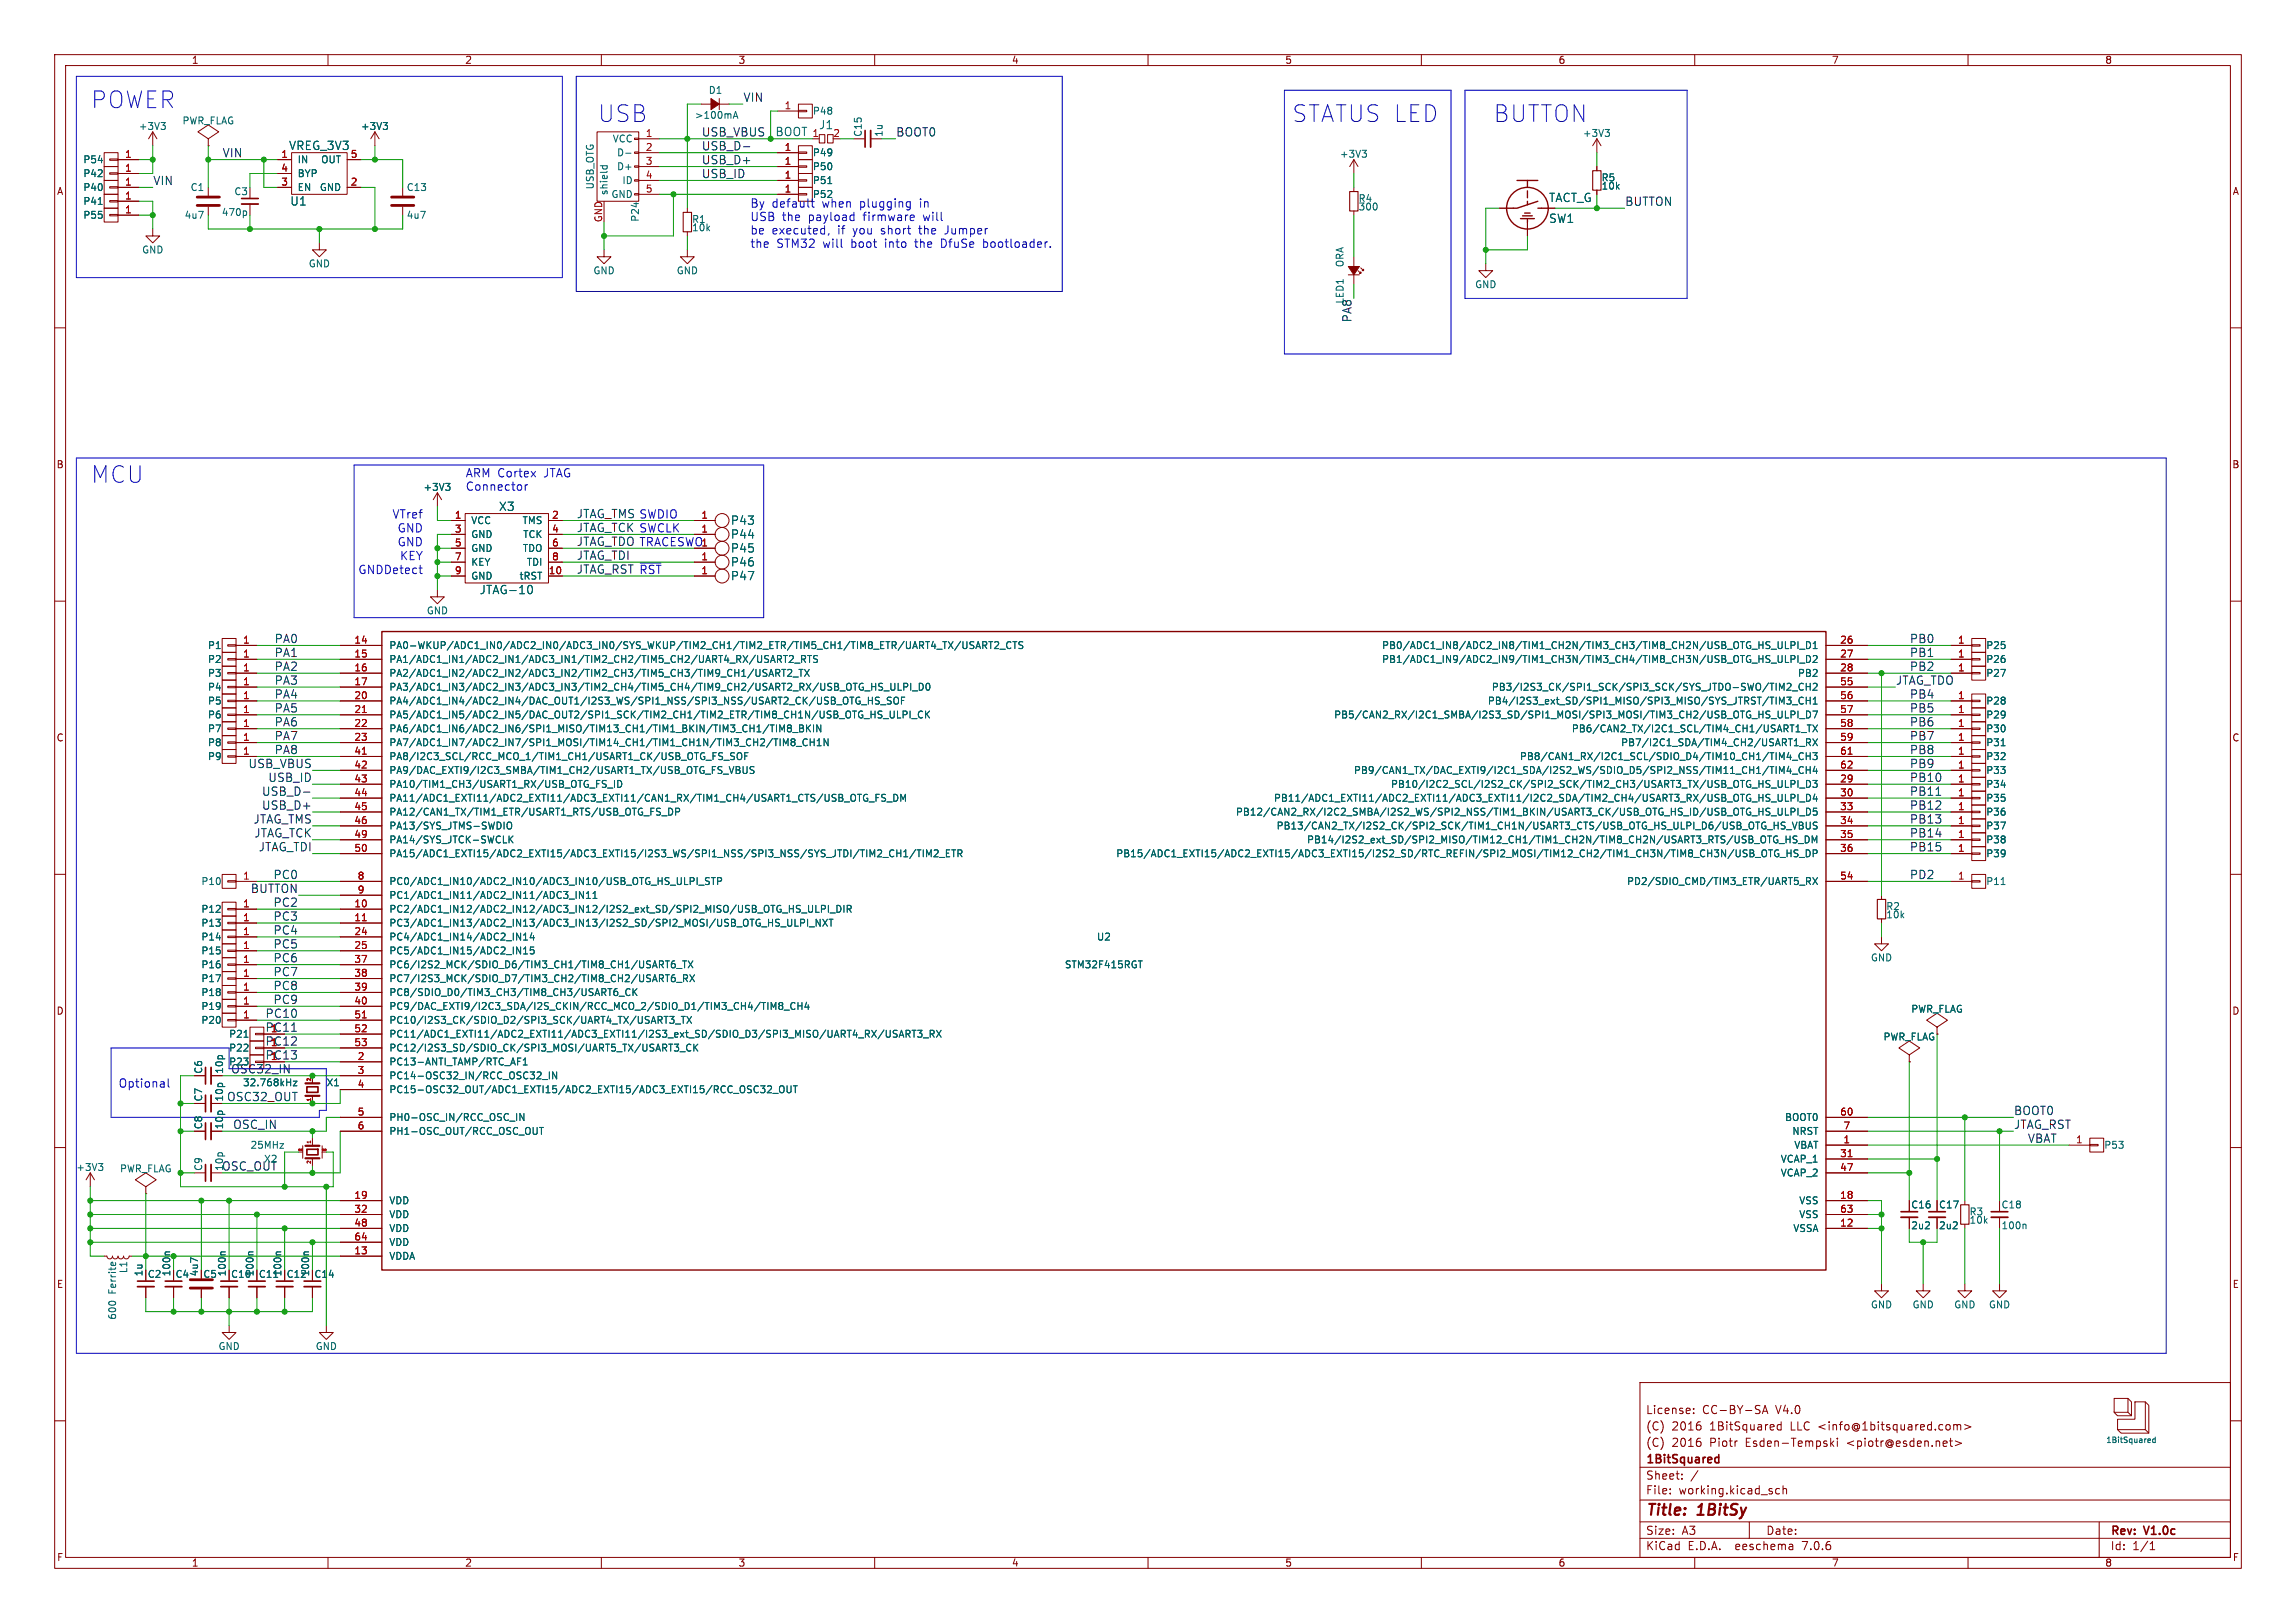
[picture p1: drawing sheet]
<svg xmlns="http://www.w3.org/2000/svg" width="420mm" height="297mm" viewBox="0 0 420 297" stroke-linecap="round" stroke-linejoin="round" font-family="sans-serif">
<defs><g id="words">
<g font-size="4.2" fill="#0000c2">
<text x="16.5" y="20.1">POWER</text>
<text x="109.2" y="22.6">USB</text>
<text x="236.2" y="22.6">STATUS LED</text>
<text x="273" y="22.6">BUTTON</text>
<text x="16.5" y="88.7">MCU</text>
</g>
<g font-size="2.8" fill="#840000">
<text x="301" y="277.9">Title:</text>
<text x="310.6" y="277.9">1BitSy</text>
</g>
<g font-size="2.1" fill="#0f0f0f">
<text x="135.9" y="18.7">VIN</text>
<text x="40.7" y="28.9">VIN</text>
<text x="128.3" y="27.6">USB_D-</text>
<text x="128.3" y="25.1">USB_VBUS</text>
<text x="163.8" y="25.1">BOOT0</text>
<text x="27.9" y="34">VIN</text>
<text x="128.3" y="30.2">USB_D+</text>
<text x="128.3" y="32.7">USB_ID</text>
<text x="297.2" y="37.8">BUTTON</text>
<text x="247.3" y="59" transform="rotate(-90 247.3 59)">PA8</text>
<text x="105.4" y="102.6">JTAG_TDI</text>
<text x="50.2" y="117.8">PA0</text>
<text x="349.2" y="117.8">PB0</text>
<text x="50.2" y="122.9">PA2</text>
<text x="50.2" y="120.3">PA1</text>
<text x="50.2" y="125.4">PA3</text>
<text x="346.7" y="125.4">JTAG_TDO</text>
<text x="349.2" y="122.9">PB2</text>
<text x="349.2" y="120.3">PB1</text>
<text x="50.2" y="130.5">PA5</text>
<text x="50.2" y="128">PA4</text>
<text x="349.2" y="128">PB4</text>
<text x="349.2" y="130.5">PB5</text>
<text x="50.2" y="135.6">PA7</text>
<text x="50.2" y="133">PA6</text>
<text x="349.2" y="135.6">PB7</text>
<text x="349.2" y="133">PB6</text>
<text x="45.4" y="140.7">USB_VBUS</text>
<text x="49" y="143.2">USB_ID</text>
<text x="50.2" y="138.1">PA8</text>
<text x="349.2" y="140.7">PB9</text>
<text x="349.2" y="143.2">PB10</text>
<text x="349.2" y="138.1">PB8</text>
<text x="47.9" y="145.7">USB_D-</text>
<text x="47.9" y="148.3">USB_D+</text>
<text x="349.2" y="145.7">PB11</text>
<text x="349.2" y="148.3">PB12</text>
<text x="46.3" y="150.8">JTAG_TMS</text>
<text x="46.5" y="153.4">JTAG_TCK</text>
<text x="47.3" y="155.9">JTAG_TDI</text>
<text x="349.2" y="155.9">PB15</text>
<text x="349.2" y="150.8">PB13</text>
<text x="349.2" y="153.4">PB14</text>
<text x="50" y="161">PC0</text>
<text x="349.2" y="161">PD2</text>
<text x="45.8" y="163.5">BUTTON</text>
<text x="50" y="166.1">PC2</text>
<text x="50" y="168.6">PC3</text>
<text x="50" y="171.1">PC4</text>
<text x="50" y="173.7">PC5</text>
<text x="50" y="176.2">PC6</text>
<text x="50" y="178.8">PC7</text>
<text x="50" y="181.3">PC8</text>
<text x="50" y="183.8">PC9</text>
<text x="48.5" y="188.9">PC11</text>
<text x="48.5" y="191.5">PC12</text>
<text x="48.5" y="186.4">PC10</text>
<text x="42.2" y="196.5">OSC32_IN</text>
<text x="48.5" y="194">PC13</text>
<text x="41.5" y="201.6">OSC32_OUT</text>
<text x="42.6" y="206.7">OSC_IN</text>
<text x="368.3" y="204.2">BOOT0</text>
<text x="368.3" y="206.7">JTAG_RST</text>
<text x="370.8" y="209.2">VBAT</text>
<text x="40.6" y="214.3">OSC_OUT</text>
</g>
<g font-size="2.1" fill="#006464">
<text x="149.7" y="23.9">J1</text>
<text x="52.8" y="27.7">VREG_3V3</text>
<text x="141.8" y="25.1">BOOT</text>
<text x="53" y="37.8">U1</text>
<text x="283.3" y="41">SW1</text>
<text x="283.3" y="37.2">TACT_G</text>
<text x="91.2" y="93.7">X3</text>
<text x="133.6" y="96.2">P43</text>
<text x="133.6" y="98.8">P44</text>
<text x="133.6" y="101.3">P45</text>
<text x="133.6" y="103.9">P46</text>
<text x="133.6" y="106.4">P47</text>
<text x="87.7" y="108.9">JTAG-10</text>
</g>
<g font-size="2.1" fill="#0000c2">
<text x="137.2" y="38.1">By</text>
<text x="137.2" y="40.6">USB</text>
<text x="141.2" y="38.1">default</text>
<text x="143" y="40.6">the</text>
<text x="147.9" y="40.6">payload</text>
<text x="150.5" y="38.1">when</text>
<text x="157.4" y="38.1">plugging</text>
<text x="158.1" y="40.6">firmware</text>
<text x="168.5" y="38.1">in</text>
<text x="169.2" y="40.6">will</text>
<text x="137.2" y="43">be</text>
<text x="137.2" y="45.5">the</text>
<text x="141.2" y="43">executed,</text>
<text x="142" y="45.5">STM32</text>
<text x="150.6" y="45.5">will</text>
<text x="153.3" y="43">if</text>
<text x="155.8" y="45.5">boot</text>
<text x="156.2" y="43">you</text>
<text x="161.4" y="43">short</text>
<text x="162.2" y="45.5">into</text>
<text x="167.8" y="45.5">the</text>
<text x="168.5" y="43">the</text>
<text x="172.7" y="45.5">DfuSe</text>
<text x="173.4" y="43">Jumper</text>
<text x="180.5" y="45.5">bootloader.</text>
<text x="85.1" y="87.5">ARM Cortex</text>
<text x="85.1" y="89.9">Connector</text>
<text x="99.5" y="87.5">JTAG</text>
<text x="71.7" y="95">VTref</text>
<text x="105.4" y="94.9">JTAG_TMSSWDIO</text>
<text x="72.7" y="97.5">GND</text>
<text x="72.7" y="100.1">GND</text>
<text x="105.4" y="100">JTAG_TDOTRACESWO</text>
<text x="105.4" y="97.5">JTAG_TCK SWCLK</text>
<text x="65.5" y="105.2">GNDDetect</text>
<text x="73.1" y="102.6">KEY</text>
<text x="105.4" y="105.1">JTAG_RST ~{RST}</text>
<text x="21.6" y="199.1">Optional</text>
</g>
<g font-size="2.1" fill="#840000">
<text x="301" y="262">(C)</text>
<text x="301" y="259">License:</text>
<text x="305.8" y="262">2016</text>
<text x="311.4" y="259">CC-BY-SA</text>
<text x="312.8" y="262">1BitSquared</text>
<text x="324.9" y="259">V4.0</text>
<text x="327.7" y="262">LLC &lt;info@1bitsquared.com&gt;</text>
<text x="301" y="268.2">1BitSquared</text>
<text x="301" y="265">(C)</text>
<text x="305.8" y="265">2016</text>
<text x="312.8" y="265">Piotr</text>
<text x="319.5" y="265">Esden-Tempski</text>
<text x="338.1" y="265">&lt;piotr@esden.net&gt;</text>
<text x="301" y="273.7">File:</text>
<text x="301" y="271">Sheet:</text>
<text x="307.1" y="273.7">working.kicad_sch</text>
<text x="301" y="281.1">Size:</text>
<text x="307.6" y="281.1">A3</text>
<text x="323" y="281.1">Date:</text>
<text x="386" y="281.3">Rev:</text>
<text x="392.4" y="281.3">V1.0c</text>
<text x="301" y="283.9">KiCad</text>
<text x="308.7" y="283.9">E.D.A.</text>
<text x="317.6" y="283.9">eeschema</text>
<text x="330" y="283.9">7.0.6</text>
<text x="386" y="283.9">Id:</text>
<text x="390.1" y="283.9">1/1</text>
</g>
<g font-size="1.8" fill="#840000">
<text x="35" y="11.9">1</text>
<text x="85" y="11.9">2</text>
<text x="135" y="11.9">3</text>
<text x="185" y="11.9">4</text>
<text x="235" y="11.9">5</text>
<text x="285" y="11.9">6</text>
<text x="335" y="11.9">7</text>
<text x="385" y="11.9">8</text>
<text x="10.3" y="35.9">A</text>
<text x="408.3" y="35.9">A</text>
<text x="10.3" y="85.9">B</text>
<text x="408.2" y="85.9">B</text>
<text x="10.3" y="135.9">C</text>
<text x="408.2" y="135.9">C</text>
<text x="10.3" y="185.9">D</text>
<text x="408.2" y="185.9">D</text>
<text x="344.4" y="190.6">PWR_FLAG</text>
<text x="37.2" y="196.6" transform="rotate(-90 37.2 196.6)">C6</text>
<text x="37.2" y="201.7" transform="rotate(-90 37.2 201.7)">C7</text>
<text x="37.2" y="206.7" transform="rotate(-90 37.2 206.7)">C8</text>
<text x="349.5" y="221.3">C16</text>
<text x="354.6" y="221.3">C17</text>
<text x="10.3" y="235.9">E</text>
<text x="26.9" y="234">C2</text>
<text x="32" y="234">C4</text>
<text x="37.1" y="234">C5</text>
<text x="47.3" y="234">C11</text>
<text x="57.4" y="234">C14</text>
<text x="408.3" y="235.9">E</text>
<text x="10.3" y="285.9">F</text>
<text x="35" y="286.9">1</text>
<text x="85" y="286.9">2</text>
<text x="135" y="286.9">3</text>
<text x="185" y="286.9">4</text>
<text x="235" y="286.9">5</text>
<text x="285" y="286.9">6</text>
<text x="335" y="286.9">7</text>
<text x="385" y="286.9">8</text>
<text x="408.3" y="285.9">F</text>
</g>
<g font-size="1.8" fill="#006464">
<text x="129.5" y="17.4">D1</text>
<text x="25.3" y="24">+3V3</text>
<text x="33.3" y="23">PWR_FLAG</text>
<text x="65.9" y="24">+3V3</text>
<text x="127" y="21.9">&gt;100mA</text>
<text x="148.6" y="21.2">P48</text>
<text x="112" y="26.3">VCC</text>
<text x="112.8" y="28.8">D-</text>
<text x="148.6" y="28.8">P49</text>
<text x="157.8" y="25.1" transform="rotate(-90 157.8 25.1)">C15</text>
<text x="161.6" y="25.1" transform="rotate(-90 161.6 25.1)">1u</text>
<text x="245" y="29.1">+3V3</text>
<text x="289.5" y="25.2">+3V3</text>
<text x="15.1" y="35.2">P40</text>
<text x="15.1" y="32.6">P42</text>
<text x="15.1" y="30.1">P54</text>
<text x="34.8" y="35.2">C1</text>
<text x="42.8" y="35.9">C3</text>
<text x="54.4" y="30.1">IN</text>
<text x="54.4" y="35.2">EN</text>
<text x="54.4" y="32.6">BYP</text>
<text x="58.4" y="35.2">GND</text>
<text x="58.7" y="30.1">OUT</text>
<text x="74.3" y="35.2">C13</text>
<text x="108.8" y="34.8" transform="rotate(-90 108.8 34.8)">USB_OTG</text>
<text x="111.4" y="35.8" transform="rotate(-90 111.4 35.8)">shield</text>
<text x="112.8" y="31.3">D+</text>
<text x="113.7" y="33.9">ID</text>
<text x="148.6" y="33.9">P51</text>
<text x="148.6" y="31.3">P50</text>
<text x="292.9" y="33.4">R5</text>
<text x="292.9" y="34.9">10k</text>
<text x="15.1" y="37.7">P41</text>
<text x="15.1" y="40.2">P55</text>
<text x="33.7" y="40.2">4u7</text>
<text x="40.5" y="39.7">470p</text>
<text x="74.3" y="40.2">4u7</text>
<text x="111.8" y="36.4">GND</text>
<text x="117.1" y="40.7" transform="rotate(-90 117.1 40.7)">P24</text>
<text x="126.5" y="41">R1</text>
<text x="148.6" y="36.4">P52</text>
<text x="248.4" y="37.2">R4</text>
<text x="248.4" y="38.7">300</text>
<text x="25.9" y="46.6">GND</text>
<text x="126.5" y="42.5">10k</text>
<text x="56.4" y="49.1">GND</text>
<text x="108.5" y="50.4">GND</text>
<text x="123.7" y="50.4">GND</text>
<text x="246" y="49" transform="rotate(-90 246 49)">ORA</text>
<text x="269.7" y="52.9">GND</text>
<text x="77.4" y="90">+3V3</text>
<text x="86.1" y="96.1">VCC</text>
<text x="86.1" y="98.7">GND</text>
<text x="86.1" y="101.2">GND</text>
<text x="95.5" y="96.1">TMS</text>
<text x="95.5" y="101.2">TDO</text>
<text x="95.6" y="98.7">TCK</text>
<text x="86.1" y="103.7">KEY</text>
<text x="86.1" y="106.3">GND</text>
<text x="94.9" y="106.3">tRST</text>
<text x="96.3" y="103.7">TDI</text>
<text x="78" y="112.6">GND</text>
<text x="37.9" y="119">P1</text>
<text x="71.1" y="119">PA0-WKUP/ADC1_IN0/ADC2_IN0/ADC3_IN0/SYS_WKUP/TIM2_CH1/TIM2_ETR/TIM5_CH1/TIM8_ETR/UART4_TX/USART2_CTS</text>
<text x="252.7" y="119">PB0/ADC1_IN8/ADC2_IN8/TIM1_CH2N/TIM3_CH3/TIM8_CH2N/USB_OTG_HS_ULPI_D1</text>
<text x="363.2" y="119">P25</text>
<text x="37.9" y="121.5">P2</text>
<text x="37.9" y="124.1">P3</text>
<text x="71.1" y="121.5">PA1/ADC1_IN1/ADC2_IN1/ADC3_IN1/TIM2_CH2/TIM5_CH2/UART4_RX/USART2_RTS</text>
<text x="71.1" y="124.1">PA2/ADC1_IN2/ADC2_IN2/ADC3_IN2/TIM2_CH3/TIM5_CH3/TIM9_CH1/USART2_TX</text>
<text x="252.7" y="121.5">PB1/ADC1_IN9/ADC2_IN9/TIM1_CH3N/TIM3_CH4/TIM8_CH3N/USB_OTG_HS_ULPI_D2</text>
<text x="328.8" y="124.1">PB2</text>
<text x="363.2" y="124.1">P27</text>
<text x="363.2" y="121.5">P26</text>
<text x="37.9" y="129.1">P5</text>
<text x="37.9" y="126.6">P4</text>
<text x="37.9" y="131.7">P6</text>
<text x="71.1" y="126.6">PA3/ADC1_IN3/ADC2_IN3/ADC3_IN3/TIM2_CH4/TIM5_CH4/TIM9_CH2/USART2_RX/USB_OTG_HS_ULPI_D0</text>
<text x="71.1" y="129.1">PA4/ADC1_IN4/ADC2_IN4/DAC_OUT1/I2S3_WS/SPI1_NSS/SPI3_NSS/USART2_CK/USB_OTG_HS_SOF</text>
<text x="71.1" y="131.7">PA5/ADC1_IN5/ADC2_IN5/DAC_OUT2/SPI1_SCK/TIM2_CH1/TIM2_ETR/TIM8_CH1N/USB_OTG_HS_ULPI_CK</text>
<text x="243.9" y="131.7">PB5/CAN2_RX/I2C1_SMBA/I2S3_SD/SPI1_MOSI/SPI3_MOSI/TIM3_CH2/USB_OTG_HS_ULPI_D7</text>
<text x="272.1" y="129.1">PB4/I2S3_ext_SD/SPI1_MISO/SPI3_MISO/SYS_JTRST/TIM3_CH1</text>
<text x="272.8" y="126.6">PB3/I2S3_CK/SPI1_SCK/SPI3_SCK/SYS_JTDO-SWO/TIM2_CH2</text>
<text x="363.2" y="129.1">P28</text>
<text x="363.2" y="131.7">P29</text>
<text x="37.9" y="136.8">P8</text>
<text x="37.9" y="134.2">P7</text>
<text x="71.1" y="134.2">PA6/ADC1_IN6/ADC2_IN6/SPI1_MISO/TIM13_CH1/TIM1_BKIN/TIM3_CH1/TIM8_BKIN</text>
<text x="71.1" y="136.8">PA7/ADC1_IN7/ADC2_IN7/SPI1_MOSI/TIM14_CH1/TIM1_CH1N/TIM3_CH2/TIM8_CH1N</text>
<text x="287.4" y="134.2">PB6/CAN2_TX/I2C1_SCL/TIM4_CH1/USART1_TX</text>
<text x="296.4" y="136.8">PB7/I2C1_SDA/TIM4_CH2/USART1_RX</text>
<text x="363.2" y="134.2">P30</text>
<text x="363.2" y="136.8">P31</text>
<text x="37.9" y="139.3">P9</text>
<text x="71.1" y="139.3">PA8/I2C3_SCL/RCC_MCO_1/TIM1_CH1/USART1_CK/USB_OTG_FS_SOF</text>
<text x="71.1" y="141.8">PA9/DAC_EXTI9/I2C3_SMBA/TIM1_CH2/USART1_TX/USB_OTG_FS_VBUS</text>
<text x="247.6" y="141.8">PB9/CAN1_TX/DAC_EXTI9/I2C1_SDA/I2S2_WS/SDIO_D5/SPI2_NSS/TIM11_CH1/TIM4_CH4</text>
<text x="277.9" y="139.3">PB8/CAN1_RX/I2C1_SCL/SDIO_D4/TIM10_CH1/TIM4_CH3</text>
<text x="363.2" y="139.3">P32</text>
<text x="363.2" y="141.8">P33</text>
<text x="71.1" y="144.4">PA10/TIM1_CH3/USART1_RX/USB_OTG_FS_ID</text>
<text x="71.1" y="146.9">PA11/ADC1_EXTI11/ADC2_EXTI11/ADC3_EXTI11/CAN1_RX/TIM1_CH4/USART1_CTS/USB_OTG_FS_DM</text>
<text x="71.1" y="149.5">PA12/CAN1_TX/TIM1_ETR/USART1_RTS/USB_OTG_FS_DP</text>
<text x="226" y="149.5">PB12/CAN2_RX/I2C2_SMBA/I2S2_WS/SPI2_NSS/TIM1_BKIN/USART3_CK/USB_OTG_HS_ID/USB_OTG_HS_ULPI_D5</text>
<text x="232.9" y="146.9">PB11/ADC1_EXTI11/ADC2_EXTI11/ADC3_EXTI11/I2C2_SDA/TIM2_CH4/USART3_RX/USB_OTG_HS_ULPI_D4</text>
<text x="254.3" y="144.4">PB10/I2C2_SCL/I2S2_CK/SPI2_SCK/TIM2_CH3/USART3_TX/USB_OTG_HS_ULPI_D3</text>
<text x="363.2" y="144.4">P34</text>
<text x="363.2" y="149.5">P36</text>
<text x="363.2" y="146.9">P35</text>
<text x="71.1" y="152">PA13/SYS_JTMS-SWDIO</text>
<text x="71.1" y="154.5">PA14/SYS_JTCK-SWCLK</text>
<text x="233.4" y="152">PB13/CAN2_TX/I2S2_CK/SPI2_SCK/TIM1_CH1N/USART3_CTS/USB_OTG_HS_ULPI_D6/USB_OTG_HS_VBUS</text>
<text x="239" y="154.5">PB14/I2S2_ext_SD/SPI2_MISO/TIM12_CH1/TIM1_CH2N/TIM8_CH2N/USART3_RTS/USB_OTG_HS_DM</text>
<text x="363.2" y="152">P37</text>
<text x="363.2" y="154.5">P38</text>
<text x="71.1" y="157.1">PA15/ADC1_EXTI15/ADC2_EXTI15/ADC3_EXTI15/I2S3_WS/SPI1_NSS/SPI3_NSS/SYS_JTDI/TIM2_CH1/TIM2_ETR</text>
<text x="204.1" y="157.1">PB15/ADC1_EXTI15/ADC2_EXTI15/ADC3_EXTI15/I2S2_SD/RTC_REFIN/SPI2_MOSI/TIM12_CH2/TIM1_CH3N/TIM8_CH3N/USB_OTG_HS_DP</text>
<text x="363.2" y="157.1">P39</text>
<text x="36.7" y="162.2">P10</text>
<text x="36.7" y="167.2">P12</text>
<text x="71.1" y="167.2">PC2/ADC1_IN12/ADC2_IN12/ADC3_IN12/I2S2_ext_SD/SPI2_MISO/USB_OTG_HS_ULPI_DIR</text>
<text x="71.1" y="162.2">PC0/ADC1_IN10/ADC2_IN10/ADC3_IN10/USB_OTG_HS_ULPI_STP</text>
<text x="71.1" y="164.7">PC1/ADC1_IN11/ADC2_IN11/ADC3_IN11</text>
<text x="297.5" y="162.2">PD2/SDIO_CMD/TIM3_ETR/UART5_RX</text>
<text x="344.9" y="166.7">R2</text>
<text x="363.2" y="162.2">P11</text>
<text x="36.7" y="169.8">P13</text>
<text x="36.7" y="172.3">P14</text>
<text x="71.1" y="169.8">PC3/ADC1_IN13/ADC2_IN13/ADC3_IN13/I2S2_SD/SPI2_MOSI/USB_OTG_HS_ULPI_NXT</text>
<text x="71.1" y="172.3">PC4/ADC1_IN14/ADC2_IN14</text>
<text x="200.6" y="172.3">U2</text>
<text x="344.9" y="168.2">10k</text>
<text x="36.7" y="179.9">P17</text>
<text x="36.7" y="177.4">P16</text>
<text x="36.7" y="174.9">P15</text>
<text x="71.1" y="174.9">PC5/ADC1_IN15/ADC2_IN15</text>
<text x="71.1" y="177.4">PC6/I2S2_MCK/SDIO_D6/TIM3_CH1/TIM8_CH1/USART6_TX</text>
<text x="71.1" y="179.9">PC7/I2S3_MCK/SDIO_D7/TIM3_CH2/TIM8_CH2/USART6_RX</text>
<text x="194.7" y="177.4">STM32F415RGT</text>
<text x="342.1" y="176.1">GND</text>
<text x="36.7" y="182.5">P18</text>
<text x="36.7" y="185">P19</text>
<text x="71.1" y="182.5">PC8/SDIO_D0/TIM3_CH3/TIM8_CH3/USART6_CK</text>
<text x="71.1" y="185">PC9/DAC_EXTI9/I2C3_SDA/I2S_CKIN/RCC_MCO_2/SDIO_D1/TIM3_CH4/TIM8_CH4</text>
<text x="349.5" y="185.5">PWR_FLAG</text>
<text x="36.7" y="187.6">P20</text>
<text x="41.8" y="190.1">P21</text>
<text x="71.1" y="187.6">PC10/I2S3_CK/SDIO_D2/SPI3_SCK/UART4_TX/USART3_TX</text>
<text x="71.1" y="190.1">PC11/ADC1_EXTI11/ADC2_EXTI11/ADC3_EXTI11/I2S3_ext_SD/SDIO_D3/SPI3_MISO/UART4_RX/USART3_RX</text>
<text x="41" y="196.6" transform="rotate(-90 41 196.6)">10p</text>
<text x="41.8" y="195.2">P23</text>
<text x="41.8" y="192.6">P22</text>
<text x="71.1" y="195.2">PC13-ANTI_TAMP/RTC_AF1</text>
<text x="71.1" y="197.7">PC14-OSC32_IN/RCC_OSC32_IN</text>
<text x="71.1" y="192.6">PC12/I2S3_SD/SDIO_CK/SPI3_MOSI/UART5_TX/USART3_CK</text>
<text x="41" y="201.7" transform="rotate(-90 41 201.7)">10p</text>
<text x="44.4" y="199">32.768kHz</text>
<text x="59.6" y="199">X1</text>
<text x="71.1" y="200.3">PC15-OSC32_OUT/ADC1_EXTI15/ADC2_EXTI15/ADC3_EXTI15/RCC_OSC32_OUT</text>
<text x="41" y="206.7" transform="rotate(-90 41 206.7)">10p</text>
<text x="71.1" y="205.3">PH0-OSC_IN/RCC_OSC_IN</text>
<text x="71.1" y="207.9">PH1-OSC_OUT/RCC_OSC_OUT</text>
<text x="326.4" y="205.3">BOOT0</text>
<text x="327.8" y="207.9">NRST</text>
<text x="13.9" y="214.5">+3V3</text>
<text x="21.9" y="214.7">PWR_FLAG</text>
<text x="37.2" y="214.4" transform="rotate(-90 37.2 214.4)">C9</text>
<text x="45.7" y="210.4">25MHz</text>
<text x="325.6" y="213">VCAP_1</text>
<text x="325.6" y="215.5">VCAP_2</text>
<text x="328.1" y="210.4">VBAT</text>
<text x="384.8" y="210.4">P53</text>
<text x="71.1" y="220.6">VDD</text>
<text x="329" y="220.6">VSS</text>
<text x="366" y="221.3">C18</text>
<text x="71.1" y="223.1">VDD</text>
<text x="71.1" y="225.7">VDD</text>
<text x="327.9" y="225.7">VSSA</text>
<text x="329" y="223.1">VSS</text>
<text x="349.5" y="225.1">2u2</text>
<text x="354.6" y="225.1">2u2</text>
<text x="360.2" y="222.6">R3</text>
<text x="360.2" y="224.1">10k</text>
<text x="366" y="225.1">100n</text>
<text x="23.5" y="233.1" transform="rotate(-90 23.5 233.1)">L1</text>
<text x="26.3" y="233.7" transform="rotate(-90 26.3 233.7)">1u</text>
<text x="31.3" y="233.7" transform="rotate(-90 31.3 233.7)">100n</text>
<text x="36.4" y="233.7" transform="rotate(-90 36.4 233.7)">4u7</text>
<text x="41.5" y="233.7" transform="rotate(-90 41.5 233.7)">100n</text>
<text x="46.6" y="233.7" transform="rotate(-90 46.6 233.7)">100n</text>
<text x="51.7" y="233.7" transform="rotate(-90 51.7 233.7)">100n</text>
<text x="56.7" y="233.7" transform="rotate(-90 56.7 233.7)">100n</text>
<text x="71.1" y="230.7">VDDA</text>
<text x="71.1" y="228.2">VDD</text>
<text x="21.4" y="236.8" transform="rotate(-90 21.4 236.8)">Ferrite</text>
<text x="42.2" y="234">C10</text>
<text x="52.3" y="234">C12</text>
<text x="342.1" y="239.6">GND</text>
<text x="349.8" y="239.6">GND</text>
<text x="357.4" y="239.6">GND</text>
<text x="363.7" y="239.6">GND</text>
<text x="21.4" y="241.6" transform="rotate(-90 21.4 241.6)">600</text>
<text x="39.9" y="247.2">GND</text>
<text x="57.7" y="247.2">GND</text>
</g>
<g font-size="1.8" fill="#a90000">
<text x="143.4" y="20.1">1</text>
<text x="22.8" y="29">1</text>
<text x="51.4" y="29">1</text>
<text x="64.1" y="29">5</text>
<text x="118" y="25.1">1</text>
<text x="118" y="27.7">2</text>
<text x="143.4" y="27.7">1</text>
<text x="148.5" y="25.1">1</text>
<text x="152.3" y="25.1">2</text>
<text x="22.8" y="34">1</text>
<text x="22.8" y="31.5">1</text>
<text x="51.4" y="34">3</text>
<text x="51.4" y="31.5">4</text>
<text x="64.1" y="34">2</text>
<text x="118" y="30.2">3</text>
<text x="118" y="32.8">4</text>
<text x="118" y="35.3">5</text>
<text x="143.4" y="35.3">1</text>
<text x="143.4" y="32.8">1</text>
<text x="143.4" y="30.2">1</text>
<text x="22.8" y="36.6">1</text>
<text x="22.8" y="39.1">1</text>
<text x="110.2" y="40.8" transform="rotate(-90 110.2 40.8)">GND</text>
<text x="83.1" y="95">1</text>
<text x="100.9" y="95">2</text>
<text x="128.2" y="95">1</text>
<text x="83.1" y="97.5">3</text>
<text x="83.1" y="100.1">5</text>
<text x="100.9" y="97.5">4</text>
<text x="100.9" y="100.1">6</text>
<text x="128.2" y="97.5">1</text>
<text x="128.2" y="100.1">1</text>
<text x="83.1" y="102.6">7</text>
<text x="83.1" y="105.2">9</text>
<text x="100.3" y="105.2">10</text>
<text x="100.9" y="102.6">8</text>
<text x="128.2" y="102.6">1</text>
<text x="128.2" y="105.2">1</text>
<text x="44.4" y="117.9">1</text>
<text x="64.7" y="117.9">14</text>
<text x="336.5" y="117.9">26</text>
<text x="358.1" y="117.9">1</text>
<text x="44.4" y="120.4">1</text>
<text x="44.4" y="122.9">1</text>
<text x="44.4" y="125.5">1</text>
<text x="64.7" y="120.4">15</text>
<text x="64.7" y="122.9">16</text>
<text x="64.7" y="125.5">17</text>
<text x="336.5" y="120.4">27</text>
<text x="336.5" y="122.9">28</text>
<text x="336.5" y="125.5">55</text>
<text x="358.1" y="122.9">1</text>
<text x="358.1" y="120.4">1</text>
<text x="44.4" y="128">1</text>
<text x="44.4" y="130.6">1</text>
<text x="64.7" y="128">20</text>
<text x="64.7" y="130.6">21</text>
<text x="336.5" y="128">56</text>
<text x="336.5" y="130.6">57</text>
<text x="358.1" y="128">1</text>
<text x="358.1" y="130.6">1</text>
<text x="44.4" y="135.6">1</text>
<text x="44.4" y="133.1">1</text>
<text x="64.7" y="133.1">22</text>
<text x="64.7" y="135.6">23</text>
<text x="336.5" y="133.1">58</text>
<text x="336.5" y="135.6">59</text>
<text x="358.1" y="133.1">1</text>
<text x="358.1" y="135.6">1</text>
<text x="44.4" y="138.2">1</text>
<text x="64.7" y="138.2">41</text>
<text x="64.7" y="140.7">42</text>
<text x="64.7" y="143.3">43</text>
<text x="336.5" y="143.3">29</text>
<text x="336.5" y="138.2">61</text>
<text x="336.5" y="140.7">62</text>
<text x="358.1" y="138.2">1</text>
<text x="358.1" y="140.7">1</text>
<text x="358.1" y="143.3">1</text>
<text x="64.7" y="145.8">44</text>
<text x="64.7" y="148.3">45</text>
<text x="336.5" y="145.8">30</text>
<text x="336.5" y="148.3">33</text>
<text x="358.1" y="148.3">1</text>
<text x="358.1" y="145.8">1</text>
<text x="64.7" y="150.9">46</text>
<text x="64.7" y="153.4">49</text>
<text x="64.7" y="156">50</text>
<text x="336.5" y="150.9">34</text>
<text x="336.5" y="153.4">35</text>
<text x="336.5" y="156">36</text>
<text x="358.1" y="156">1</text>
<text x="358.1" y="150.9">1</text>
<text x="358.1" y="153.4">1</text>
<text x="44.4" y="161">1</text>
<text x="65.3" y="161">8</text>
<text x="336.5" y="161">54</text>
<text x="358.1" y="161">1</text>
<text x="44.4" y="166.1">1</text>
<text x="64.7" y="166.1">10</text>
<text x="65.3" y="163.6">9</text>
<text x="44.4" y="173.7">1</text>
<text x="44.4" y="168.7">1</text>
<text x="44.4" y="171.2">1</text>
<text x="64.7" y="168.7">11</text>
<text x="64.7" y="171.2">24</text>
<text x="64.7" y="173.7">25</text>
<text x="44.4" y="178.8">1</text>
<text x="44.4" y="176.3">1</text>
<text x="64.7" y="176.3">37</text>
<text x="64.7" y="178.8">38</text>
<text x="44.4" y="181.4">1</text>
<text x="44.4" y="183.9">1</text>
<text x="64.7" y="181.4">39</text>
<text x="64.7" y="183.9">40</text>
<text x="44.4" y="186.4">1</text>
<text x="49.5" y="189">1</text>
<text x="49.5" y="191.5">1</text>
<text x="64.7" y="186.4">51</text>
<text x="64.7" y="189">52</text>
<text x="64.7" y="191.5">53</text>
<text x="49.5" y="194.1">1</text>
<text x="65.3" y="194.1">2</text>
<text x="65.3" y="196.6">3</text>
<text x="65.3" y="199.1">4</text>
<text x="65.3" y="204.2">5</text>
<text x="65.3" y="206.8">6</text>
<text x="336.5" y="204.2">60</text>
<text x="337.1" y="209.3">1</text>
<text x="337.1" y="206.8">7</text>
<text x="379.7" y="209.3">1</text>
<text x="336.5" y="211.8">31</text>
<text x="336.5" y="214.4">47</text>
<text x="64.7" y="219.5">19</text>
<text x="64.7" y="222">32</text>
<text x="336.5" y="219.5">18</text>
<text x="336.5" y="222">63</text>
<text x="64.7" y="224.5">48</text>
<text x="64.7" y="227.1">64</text>
<text x="336.5" y="224.5">12</text>
<text x="64.7" y="229.6">13</text>
</g>
<g font-size="1.8" fill="#0f0f0f">
<text x="246" y="55.7" transform="rotate(-90 246 55.7)">LED1</text>
<text x="41" y="214.4" transform="rotate(-90 41 214.4)">10p</text>
<text x="48.2" y="213">X2</text>
</g>
<text font-size="1.4" fill="#006464" x="385.2" y="264.3">1BitSquared</text>
<g font-size=".9" fill="#a90000">
<text x="56.9" y="198" transform="rotate(-90 56.9 198)">2</text>
<text x="56.9" y="201.7" transform="rotate(-90 56.9 201.7)">1</text>
<text x="56.9" y="209.4" transform="rotate(-90 56.9 209.4)">1</text>
<text x="56.9" y="213.1" transform="rotate(-90 56.9 213.1)">2</text>
</g>
<g font-size=".4" fill="#a90000">
<text x="54.6" y="210.6">GND</text>
<text x="58.9" y="210.6">GND</text>
</g>
</g></defs>
<g fill="none" stroke="#840000" stroke-width=".18">
<path d="M10 10h400v277h-400zM12 12h396v273h-396zM60 10v2M110 10v2M128.3 19.1h1.7M131.6 18v2.1M131.6 19.1h1.7M146 19.1h2.6v2.5h-2.6zM160 10v2M210 10v2M260 10v2M310 10v2"/>
<path d="M360 10v2M19 35.6h2.6v2.5h-2.6zM19 33h2.6v2.6h-2.6zM19 30.5h2.6v2.5h-2.6zM19 38.1h2.6v2.5h-2.6zM19 27.9h2.6v2.6h-2.6zM20.1 36.7h1.5v.3h-1.5zM20.1 34.2h1.5v.2h-1.5zM20.1 31.6h1.5v.3h-1.5zM20.1 39.2h1.5v.3h-1.5zM20.1 29.1h1.5v.2h-1.5zM21.6 36.8h3.8"/>
<path d="M21.6 34.3h3.8M21.6 31.8h3.8M21.6 39.4h3.8M21.6 29.2h3.8M27.9 24.1l-.7 1.3M27.9 24.1v2.6M27.9 24.1l.8 1.3M38.1 25.4l1.9-1.3-1.9-1.2-1.9 1.2 1.9 1.3v1.3M38.1 26.7h.1M38.1 34.3v1.5M38.1 37.8v1.6M45.7 34.3v1.9"/>
<path d="M45.7 37.3v2.1M50.8 34.3h2.5M50.8 31.8h2.5M50.8 29.2h2.5M53.3 27.9h10.2v7.7h-10.2zM63.5 34.3h2.5M63.5 29.2h2.5M68.6 24.1l-.8 1.3M68.6 24.1v2.6M68.6 24.1l.7 1.3M73.7 34.3v1.5M73.7 37.8v1.6"/>
<path d="M109.2 24.1h7.6v12.7h-7.6zM110.5 36.8v3.8M116.1 25.3h.7v.2h-.7zM116.1 27.8h.7v.3h-.7zM116.1 30.4h.7v.2h-.7zM116.1 32.9h.7v.2h-.7zM116.1 35.4h.7v.3h-.7zM116.8 25.4h3.8M116.8 27.9h3.8M116.8 30.5h3.8M116.8 33h3.8M116.8 35.6h3.8"/>
<path d="M125.7 38.1v.8M142.2 27.9h3.8M142.2 30.5h3.8M142.2 33h3.8M142.2 35.6h3.8M142.2 20.3h3.8M146 27.8h1.6v.3h-1.6zM146 26.7h2.6v2.5h-2.6zM146 35.4h1.6v.3h-1.6zM146 34.3h2.6v2.5h-2.6zM146 32.9h1.6v.2h-1.6zM146 31.8h2.6v2.5h-2.6z"/>
<path d="M146 30.4h1.6v.2h-1.6zM146 29.2h2.6v2.6h-2.6zM146 20.2h1.6v.2h-1.6zM148.6 25.4h1.3M149.9 24.6h1v1.6h-1zM151.4 24.6h1v1.6h-1zM159.3 25.4h2M247.6 29.2v2.6M247.6 34.3v.8M247.6 38.6v.8M247.6 29.2l-.7 1.3M247.6 29.2l.8 1.3"/>
<path d="M274.3 38.1h2.6M281.9 38.1h2.6M292.1 25.4v2.5M292.1 30.5v.7M292.1 34.8v.8M292.1 25.4l-.8 1.3M292.1 25.4l.8 1.3M10 60h2M27.9 41.9v1.3h1.3l-1.3 1.3-1.2-1.3h1.2M58.4 44.5v1.2h1.3l-1.3 1.3-1.3-1.3h1.3M110.5 45.7v1.3h1.3l-1.3 1.3-1.3-1.3h1.3M125.7 45.7v1.3h1.3l-1.3 1.3-1.2-1.3h1.2"/>
<path d="M125.7 42.4v.8M246.6 50.3h2.1M247.6 47v1.8M247.6 50.3v1.8M248.4 49.5l.5 .5v-.2v.2h-.2M248.9 49l.5 .5v-.2v.2h-.2M271.8 48.3v1.2h1.2l-1.2 1.3-1.3-1.3h1.3M279.4 40.6v2.6M408 60h2M80 90.2l-.8 1.2M80 90.2v2.5M80 90.2l.8 1.2"/>
<path d="M82.5 95.3h2.6M82.5 97.8h2.6M85.1 94h15.2v12.7h-15.2zM100.3 95.3h2.6M100.3 97.8h2.6M127 95.3h3.8M127 97.8h3.8M10 110h2M40.6 119.4h2.6v2.5h-2.6zM40.6 116.8h2.6v2.6h-2.6zM41.7 118h1.5v.2h-1.5zM43.2 118.1h3.8"/>
<path d="M62.2 118.1h7.6M80 108v1.2h1.3l-1.3 1.3-1.3-1.3h1.3M82.5 105.4h2.6M82.5 100.3h2.6M82.5 102.9h2.6M100.3 105.4h2.6M100.3 100.3h2.6M100.3 102.9h2.6M127 105.4h3.8M127 100.3h3.8M127 102.9h3.8M334 118.1h7.6"/>
<path d="M356.9 118.1h3.8M360.7 119.4h2.5v2.5h-2.5zM360.7 118h1.5v.2h-1.5zM360.7 116.8h2.5v2.6h-2.5zM408 110h2M40.6 134.6h2.6v2.6h-2.6zM40.6 137.2h2.6v2.5h-2.6zM40.6 132.1h2.6v2.5h-2.6zM40.6 121.9h2.6v2.6h-2.6zM40.6 127h2.6v2.5h-2.6zM40.6 124.5h2.6v2.5h-2.6zM40.6 129.5h2.6v2.6h-2.6z"/>
<path d="M41.7 135.8h1.5v.2h-1.5zM41.7 138.3h1.5v.3h-1.5zM41.7 133.2h1.5v.3h-1.5zM41.7 120.5h1.5v.3h-1.5zM41.7 123.1h1.5v.2h-1.5zM41.7 128.1h1.5v.3h-1.5zM41.7 125.6h1.5v.3h-1.5zM41.7 130.7h1.5v.2h-1.5zM43.2 135.9h3.8M43.2 120.7h3.8M43.2 123.2h3.8M43.2 125.7h3.8"/>
<path d="M43.2 128.3h3.8M43.2 130.8h3.8M43.2 133.4h3.8M43.2 138.4h3.8M62.2 135.9h7.6M62.2 120.7h7.6M62.2 123.2h7.6M62.2 125.7h7.6M62.2 128.3h7.6M62.2 130.8h7.6M62.2 133.4h7.6M62.2 138.4h7.6"/>
<path d="M334 135.9h7.6M334 120.7h7.6M334 123.2h7.6M334 125.7h7.6M334 128.3h7.6M334 130.8h7.6M334 133.4h7.6M334 138.4h7.6M356.9 135.9h3.8M356.9 120.7h3.8M356.9 123.2h3.8M356.9 128.3h3.8"/>
<path d="M356.9 130.8h3.8M356.9 133.4h3.8M356.9 138.4h3.8M360.7 138.3h1.5v.3h-1.5zM360.7 137.2h2.5v2.5h-2.5zM360.7 139.7h2.5v2.5h-2.5zM360.7 133.2h1.5v.3h-1.5zM360.7 132.1h2.5v2.5h-2.5zM360.7 135.8h1.5v.2h-1.5zM360.7 134.6h2.5v2.6h-2.5zM360.7 128.1h1.5v.3h-1.5zM360.7 127h2.5v2.5h-2.5z"/>
<path d="M360.7 123.1h1.5v.2h-1.5zM360.7 121.9h2.5v2.6h-2.5zM360.7 120.5h1.5v.3h-1.5zM360.7 130.7h1.5v.2h-1.5zM360.7 129.5h2.5v2.6h-2.5zM10 160h2M62.2 156.2h7.6M62.2 143.5h7.6M62.2 146.1h7.6M62.2 148.6h7.6M62.2 151.1h7.6M62.2 153.7h7.6"/>
<path d="M62.2 141h7.6M334 156.2h7.6M334 143.5h7.6M334 146.1h7.6M334 148.6h7.6M334 151.1h7.6M334 153.7h7.6M334 141h7.6M356.9 156.2h3.8M356.9 143.5h3.8M356.9 146.1h3.8M356.9 148.6h3.8"/>
<path d="M356.9 151.1h3.8M356.9 153.7h3.8M356.9 141h3.8M360.7 156.1h1.5v.2h-1.5zM360.7 154.9h2.5v2.6h-2.5zM360.7 140.8h1.5v.3h-1.5zM360.7 143.4h1.5v.2h-1.5zM360.7 142.2h2.5v2.6h-2.5zM360.7 151h1.5v.3h-1.5zM360.7 149.9h2.5v2.5h-2.5zM360.7 153.5h1.5v.3h-1.5zM360.7 152.4h2.5v2.5h-2.5z"/>
<path d="M360.7 148.5h1.5v.2h-1.5zM360.7 147.3h2.5v2.6h-2.5zM360.7 145.9h1.5v.3h-1.5zM360.7 144.8h2.5v2.5h-2.5zM408 160h2M40.6 177.8h2.6v2.5h-2.6zM40.6 175.3h2.6v2.5h-2.6zM40.6 172.7h2.6v2.6h-2.6zM40.6 160h2.6v2.6h-2.6zM40.6 167.6h2.6v2.6h-2.6zM40.6 165.1h2.6v2.5h-2.6zM40.6 170.2h2.6v2.5h-2.6z"/>
<path d="M41.7 178.9h1.5v.3h-1.5zM41.7 176.4h1.5v.3h-1.5zM41.7 173.9h1.5v.2h-1.5zM41.7 161.2h1.5v.2h-1.5zM41.7 168.8h1.5v.2h-1.5zM41.7 166.2h1.5v.3h-1.5zM41.7 171.3h1.5v.3h-1.5zM43.2 179.1h3.8M43.2 176.5h3.8M43.2 174h3.8M43.2 161.3h3.8M43.2 166.4h3.8"/>
<path d="M43.2 168.9h3.8M43.2 171.5h3.8M62.2 179.1h7.6M62.2 176.5h7.6M62.2 174h7.6M62.2 161.3h7.6M62.2 166.4h7.6M62.2 168.9h7.6M62.2 171.5h7.6M62.2 163.8h7.6M334 161.3h7.6M344.2 171.5v1.2h1.2l-1.2 1.3-1.3-1.3h1.3"/>
<path d="M344.2 163.8v.8M344.2 168.1v.8M356.9 161.3h3.8M360.7 161.2h1.5v.2h-1.5zM360.7 160h2.5v2.6h-2.5zM38.6 196.9h2M40.6 185.4h2.6v2.6h-2.6zM40.6 180.3h2.6v2.6h-2.6zM40.6 182.9h2.6v2.5h-2.6zM41.7 186.6h1.5v.2h-1.5zM41.7 181.5h1.5v.2h-1.5zM41.7 184h1.5v.3h-1.5z"/>
<path d="M43.2 186.7h3.8M43.2 181.6h3.8M43.2 184.2h3.8M45.7 193h2.6v2.6h-2.6zM45.7 188h2.6v2.5h-2.6zM45.7 190.5h2.6v2.5h-2.6zM46.7 194.2h1.6v.2h-1.6zM46.7 189.1h1.6v.3h-1.6zM46.7 191.6h1.6v.3h-1.6zM48.3 194.3h3.8M48.3 189.2h3.8M48.3 191.8h3.8"/>
<path d="M57.1 196.9v1.3M62.2 196.9h7.6M62.2 194.3h7.6M62.2 189.2h7.6M62.2 191.8h7.6M62.2 186.7h7.6M62.2 181.6h7.6M62.2 184.2h7.6M62.2 199.4h7.6M349.2 193l2-1.2-2-1.3-1.9 1.3 1.9 1.2v1.3M349.2 194.3h.1M354.3 188l1.9-1.3-1.9-1.3-1.9 1.3 1.9 1.3v1.2"/>
<path d="M10 210h2M16.5 214.6l-.8 1.3M16.5 214.6v2.6M16.5 214.6l.8 1.3M26.7 217.2l1.9-1.3-1.9-1.3-1.9 1.3 1.9 1.3v1.2M26.7 218.4h.1M38.6 201.9h2M38.6 214.6h2M38.6 207h2M54.6 210.8h.8M55.4 209.7v2.3M57.1 200.5v1.4"/>
<path d="M57.1 208.3v1.4M57.1 212v1.4M58.9 209.7v2.3M58.9 210.8h.8M62.2 207h7.6M62.2 219.7h7.6M62.2 204.5h7.6M334 209.6h7.6M334 214.6h7.6M334 207h7.6M334 219.7h7.6M334 212.1h7.6"/>
<path d="M334 204.5h7.6M359.4 219.7v.8M378.5 209.6h3.8M382.3 209.4h1.5v.3h-1.5zM382.3 208.3h2.5v2.5h-2.5zM408 210h2M19 229.9h.6l.1 .3 .4 .2 .3-.2 .2-.3 .1 .3 .4 .2 .3-.2 .2-.3 .1 .3 .4 .2 .4-.2 .1-.3 .1 .3 .4 .2 .4-.2 .1-.3h.5M26.7 235.5v2M31.7 235.5v2M36.8 236v1.5M41.9 235.5v2M47 235.5v2"/>
<path d="M52.1 235.5v2M57.1 235.5v2M62.2 224.8h7.6M62.2 229.9h7.6M62.2 222.2h7.6M62.2 227.3h7.6M334 224.8h7.6M334 222.2h7.6M344.2 234.9v1.3h1.2l-1.2 1.3-1.3-1.3h1.3M349.2 222.8v2M351.8 234.9v1.3h1.3l-1.3 1.3-1.3-1.3h1.3M354.3 222.8v2"/>
<path d="M359.4 234.9v1.3h1.3l-1.3 1.3-1.3-1.3h1.3M359.4 224v.8M365.8 234.9v1.3h1.2l-1.2 1.3-1.3-1.3h1.3M365.8 222.8v2M10 260h2M41.9 242.6v1.2h1.3l-1.3 1.3-1.3-1.3h1.3M59.7 242.6v1.2h1.3l-1.3 1.3-1.3-1.3h1.3M300 253h108v32h-108zM309.8 258.5v.2M309.8 257.8v.1M322.4 258.7l.5-1.5 .5 1.5M322.5 258.3h.7"/>
<path d="M386.7 255.9h2.6v2.5h-2.6zM386.7 258.4l.6 .7h2.6M389.3 255.9l.6 .6v2.6l-.6-.7M390.5 256.5h1.9v5.1h-5.1v-1.9h3.2zM392.4 256.5l.7 .7v5.1l-.7-.7M408 260h2M300 278.5h108M300 274.5h108M300 268.5h108M305.5 273.2v.2M305.5 272.5v.1M307.7 270.5v.2"/>
<path d="M307.7 269.8v.1M310.6 269.1l-1.3 1.9M311 263.8l.2 .2-.2 .6M311 260.8l.2 .2-.2 .6M320 278.5v3M325.5 272.5l-.4-.1-.3 .3v.4l.1 .2h.6M325.8 260.2v1.5M325.8 260.8l-.4-.1-.3 .3v.4l.1 .2h.6M326.2 272.5l.2-.1 .3 .1 .1 .9M326.2 271.9v1.5M334.9 263.2v1.5M335 264.1l.4 .6"/>
<path d="M335.4 263.7l-.5 .6M336.1 263.2v.1M336.1 263.7v1M356.6 263.7h.6M356.8 263.2v1.3l.4 .2M357.4 260.8l.4-.1 .2 .2M357.4 260.7v1M357.7 263.7l1.1 .4-1.1 .4M358 260.9l.2-.2 .4 .1 .1 .9M358 260.9v.8M359.4 260.7l1.1 .4-1.1 .4M384 278.5v6.5"/>
<path d="M387.3 261.6l.7 .7h5.1M60 285v2M110 285v2M160 285v2M210 285v2M260 285v2M300 281.5h108M310 285v2M327.9 282.7v.9M327.9 283.5l-.1 .1M327.9 282.9l-.1 .1M360 285v2"/>
<path d="M393.3 283.6h.9M393.3 282.5l.4-.4v1.5"/>
<circle cx="132.1" cy="95.2" r="1.27"/>
<circle cx="132.1" cy="97.8" r="1.27"/>
<circle cx="132.1" cy="105.4" r="1.27"/>
<circle cx="132.1" cy="102.9" r="1.27"/>
<circle cx="132.1" cy="100.3" r="1.27"/>
</g>
<g fill="none" stroke="#840000" stroke-width=".3">
<path d="M44.2 36.3h3M158.2 23.9v3M37.6 195.3v3.1M56.1 198.9h2.1v1h-2.1zM37.6 200.4v3.1M37.6 205.5v3M37.6 213.1v3.1M56.1 210.3h2.1v1h-2.1zM25.1 234.4h3.1M30.2 234.4h3.1M40.4 234.4h3M45.5 234.4h3"/>
<path d="M50.5 234.4h3.1M55.6 234.4h3.1M347.7 221.7h3.1M352.8 221.7h3.1M364.2 221.7h3.1M313.8 267.6h.6M313.8 266.8h.6M314.4 266.2v1.5"/>
</g>
<g fill="none" stroke="#006464" stroke-width=".18">
<path d="M18 37.4h.7M29.5 22.4h.7l-.4 .5M30 22.9l.2 .2v.4l-.2 .2M44.9 38.6l.2 .2v.4l-.2 .2M70.1 22.4h.8l-.4 .5M70.6 22.9l.3 .2v.4l-.3 .2M109.8 30.3h1.3M110.3 30.3l-.1 .4M111 30.3l.1 .4M114.5 28h.9M134.1 21.7l.4-1.3 .5 1.3M134.2 21.3h.7"/>
<path d="M151.4 33.6h.7M249.2 27.5h.7l-.4 .5M249.7 28l.2 .2v.3l-.2 .3M293.6 23.7h.8l-.4 .5M294.2 24.2l.2 .2v.3l-.2 .3M81.5 88.5h.8l-.4 .4M82.1 88.9l.2 .3v.3l-.2 .2M96.7 107.2l.2-.1a.81 .81 0 0 1 .5 .8 .81 .81 0 0 1-.5 .7h-.2M141.4 120l.4 1.2M143.3 120h.7M143.7 120v1.2M147.7 120h.7"/>
<path d="M148.1 120v1.2M176.1 117.4v1l.3 .3 .4-.1 .1-.2v-1M178.1 117.5l-.4-.1-.3 .3 .1 .3 .6 .2v.4l-.2 .1-.5-.1M178.5 118.7l.4-1.3 .5 1.3M178.6 118.3h.6M179.8 118.1l.6-.1 .1-.2-.1-.3-.6-.1v1.3M180.1 118.1l.4 .6M180.9 117.4h.7M181.2 117.4v1.3M182 117.5l.4-.1 .3 .4-.8 .9h.8M182.9 118.8h1M184.9 117.5a.6 .6 0 0 0-.8 .5 .6 .6 0 0 0 .6 .7l.2-.1"/>
<path d="M185.3 117.4h.7M185.6 117.4v1.3M187.1 117.5l-.5-.1-.2 .1v.4l.6 .2 .1 .3-.2 .3-.5-.1M324 118.8h1M325.3 117.4v1l.2 .3 .4-.1 .1-.2v-1M325.3 120v1l.2 .2h.4l.1-.2v-1M326.6 117.4v1.3h.6M326.6 120v1.2h.6M327.6 118.1l.6-.1 .1-.2v-.3l-.7-.1v1.3M328.9 117.4v1.3M328.9 120v1.2M329.2 118.8h1"/>
<path d="M330.5 117.4a.64 .64 0 0 1 .7 .7 .64 .64 0 0 1-.7 .6zM330.5 120a.64 .64 0 0 1 .7 .6 .64 .64 0 0 1-.7 .6zM331.7 118.7h.7M331.7 117.8l.3-.4v1.3M131.7 138.3l.4 .2 .1 .3-.3 .2h-.3M131.7 137.7l.5 .1M132.4 139.1h1M134.4 137.8l-.5-.1-.3 .3 .2 .3 .5 .2v.4l-.2 .1-.5-.1M135 137.8l.1-.1a.43 .43 0 0 1 .6 .5v.4a.42 .42 0 0 1-.4 .4 .42 .42 0 0 1-.5-.4v-.4zM136.2 138.3h.5M136.8 137.7h-.6v1.3M139.7 123l.5 .2 .1 .3-.3 .3-.4-.1"/>
<path d="M139.7 122.6h.6M140.6 123.8l.5-1.3 .4 1.3M140.8 123.4h.6M140.9 132.7h.7M141.1 120.9h.6M141.3 132.7v1.2M141.9 123.2l.6-.1 .1-.2v-.3l-.7-.1v1.3M142 132.7v1.2M142.2 120.6h.6l.1-.2v-.3l-.7-.1v1.2M142.2 123.2l.4 .6M142.5 120.6l.4 .6M142.6 133.9v-1.2l.5 .9 .4-.9v1.2"/>
<path d="M142.7 135.2v1.3M143 122.5h.7M143.3 136.5v-1.3l.4 .9 .5-.9v1.3M143.4 122.5v1.3M144.1 122.6l.5-.1 .2 .4-.8 .9h.8M144.3 133.2l-.3-.2 .3-.3h.2l.3 .2-.3 .3M144.3 133.2l-.3 .2 .1 .4 .2 .1h.3l.2-.2v-.3l-.3-.2M144.3 133.2h.2M144.4 120.1l.5-.1 .2 .3-.8 .9h.8M144.9 135.7l-.2-.2 .2-.3h.3l.2 .2-.2 .3M144.9 135.7l-.2 .3 .1 .3 .1 .2 .4-.1 .1-.2v-.2l-.2-.3M144.9 135.7h.3"/>
<path d="M145 134.1h1M145.1 123.9h.9M145.4 121.4h.9M145.7 136.6h.9M146.2 122.5h.7M146.3 132.7h.4l.2 .2-.2 .4 .2 .1 .1 .3-.2 .2h-.5zM146.3 133.3h.4M146.5 122.5v1.3M146.6 120.6h.6l.2-.2-.1-.3-.7-.1v1.2M146.9 120.6l.5 .6M147.2 122.5l.8 1.3M147.5 132.7v1.2"/>
<path d="M147.7 135.3a.6 .6 0 0 0-.9 .4 .6 .6 0 0 0 .6 .8l.3-.2M147.7 133.2l.6 .7M148 122.5l-.8 1.3M148.2 135.2v1.3M148.2 135.8h.7M148.3 132.7l-.8 .7M148.8 132.7v1.2M148.9 135.2v1.3M149.5 136.5h.7M149.5 135.6l.3-.4v1.3M149.5 120h-.4l-.2 .1v.3l.5 .3 .1 .3-.2 .2h-.5M150.1 132.7v1.2l-.7-1.2v1.2"/>
<path d="M151.5 135.2v1.3l-.8-1.3v1.3M157.1 128.3h.2v.5h-.5l-.2-.3M157.3 127.6h-.5l-.2 .3M157.6 129h.9M158.9 127.6v1.2M158.9 128.2h.7M159.6 127.6v1.2M160.8 130.7l.4 .1 .1 .3-.2 .3h-.3M160.8 127.6h-.4l-.2 .1v.4l.5 .2 .1 .3-.2 .2h-.5M160.8 130.1l.5 .1M161.1 129h1M161.5 125.1l-.5-.1-.2 .2v.3l.5 .3 .2 .3-.3 .2-.5-.1"/>
<path d="M161.6 131.5h.9M161.7 126.4h1M162.8 130.1v1l.3 .3 .3-.1 .2-.2v-1M163 125v1.1l.2 .2 .4-.1 .1-.1v-1.1M163 127.6h-.5l-.1 .1v.4l.5 .2 .1 .3-.2 .2h-.5M163.6 127.8l.2-.2a.43 .43 0 0 1 .6 .4v.4a.42 .42 0 0 1-.5 .5 .42 .42 0 0 1-.4-.5zM164.2 130.1v1.3h.6M164.3 125v1.3h.6M164.9 128.2h.4M165.2 130.8l.6-.1 .1-.2v-.3l-.7-.1v1.3M165.3 125.7l.6-.1 .1-.1v-.3l-.7-.2v1.3M165.5 127.6h-.6v1.2"/>
<path d="M166.5 130.1v1.3M166.6 125v1.3M166.8 131.5h.9M166.9 126.4h1M168.2 125a.64 .64 0 0 1 .7 .7 .64 .64 0 0 1-.7 .6zM168.8 130.2a.6 .6 0 0 0-.9 .5 .6 .6 0 0 0 .6 .7l.3-.1M169.3 130.1v1.3M169.5 125.2l.2-.2a.68 .68 0 0 1 .4 .7 .68 .68 0 0 1-.4 .6l-.3-.5zM169.5 130.7l.5 .7M170 130.1l-.7 .7M323.3 130.1l.5 .1M323.5 130.8l.3 .2-.3 .4"/>
<path d="M324 121.4h1M324 131.5h1M325.3 130.1v1l.2 .3 .4-.1 .1-.2v-1M325.5 125l.4 .9 .4-.9v1.3M325.5 127.6l.4 .9 .4-.9v1.2M325.9 138.6l.4-.9v1.3M326.6 130.1v1.3h.6M326.8 127.6h.8l-.4 .5 .4 .1v.5l-.2 .1-.6-.1M326.9 125.2l.5-.2 .2 .4-.8 .9h.8M327.2 137.7l-.3 .9h.8M327.5 138.2v.8M327.6 120.6h.6l.1-.2v-.3l-.7-.1v1.2"/>
<path d="M327.6 130.8l.6-.1 .1-.2v-.3l-.7-.1v1.3M327.9 126.4h.9M327.9 129h.9M327.9 139.1h.9M328.5 133.9h.8M328.5 133l.4-.3v1.2M328.9 130.1v1.3M329.2 121.4h1M329.2 131.5h1M329.2 136.6h1M329.5 134.1h1M329.9 125.2a.6 .6 0 0 0-.9 .4 .6 .6 0 0 0 .6 .7l.3-.1"/>
<path d="M329.9 127.7a.6 .6 0 0 0-.9 .4 .6 .6 0 0 0 .6 .7l.3-.1M329.9 137.9a.6 .6 0 0 0-.9 .4 .6 .6 0 0 0 .6 .7l.3-.1M330.4 128.2h.7M330.4 125v1.3M330.4 127.6v1.2M330.4 137.7v1.3M330.4 138.3h.7M330.4 125.6h.7M330.5 130.1a.64 .64 0 0 1 .7 .7 .64 .64 0 0 1-.7 .6zM330.5 135.9l.6-.1 .1-.2-.1-.3-.6-.1v1.3M330.6 132.7h.7M330.8 135.9l.4 .6"/>
<path d="M330.9 132.7v1.2M331.1 125v1.3M331.1 127.6v1.2M331.1 137.7v1.3M331.6 130.1h.9l-.6 1.3M331.6 137.7h.8l-.4 .5 .3 .1v.6l-.1 .1-.6-.1M331.6 132.7l.9 1.2M331.6 135.2l.9 1.3M331.7 120.1l.5-.1 .2 .3-.8 .9h.8M331.7 125.2l.5-.2 .2 .4-.8 .9h.8M331.7 128.8h.7M331.7 127.9l.3-.3v1.2"/>
<path d="M332.5 132.7l-.9 1.2M332.5 135.2l-.9 1.3M366.1 136.5h.7M92.1 154.2h.6M92.8 150.6l.3-.2a.43 .43 0 0 1 .5 .5v.4a.42 .42 0 0 1-.4 .4 .42 .42 0 0 1-.5-.4zM93.1 153v1.2M93.3 153.5l.5 .7M93.8 153l-.7 .7M110.7 142.8l.2 .1M110.8 143.6v.4M111.1 144.2h1M112.4 142.8v1.3"/>
<path d="M113 142.8a.64 .64 0 0 1 .7 .7 .64 .64 0 0 1-.7 .6zM121.1 149.3h.9M122.3 147.9a.64 .64 0 0 1 .8 .6 .64 .64 0 0 1-.8 .7zM123.6 148.6l.6-.1 .1-.2v-.3l-.7-.1v1.3M132.3 141.7h1M133.4 140.3l.4 1.2 .4-1.2M134.7 140.3h.4l.2 .2-.2 .4 .2 .1 .1 .3-.3 .2h-.4zM134.7 140.9h.4M135.9 140.3v1l.3 .2h.3l.2-.2v-1M137.9 140.3h-.5l-.1 .1v.4l.5 .2 .1 .3-.2 .2h-.5M158.7 145.4a.59 .59 0 0 0-.8 .6 .59 .59 0 0 0 .8 .6v-.5h-.2M159 146.8h.9"/>
<path d="M160.2 146h.5M160.8 145.4h-.6v1.2M162 145.4h-.5l-.2 .2 .1 .3 .5 .2v.4l-.1 .1h-.5M162.2 146.8h1M163.5 145.4a.64 .64 0 0 1 .7 .6 .64 .64 0 0 1-.7 .6zM164.8 146.6v-1.2l.4 .9 .4-.9v1.2M165.3 156.8h.7M165.3 155.9l.4-.4v1.3M167.5 155.5l-1.1 1.6M167.7 155.5h.8M168.1 155.5v1.3M168.9 155.5v1.3"/>
<path d="M169.5 156.8v-1.3l.4 .9 .4-.9v1.3M170.9 155.6l.5-.1 .2 .4-.8 .9h.8M171.9 156.9h.9M173.1 156.1h.4M173.7 155.5h-.6v1.3h.6M174.1 155.5h.7M174.5 155.5v1.3M175.2 156.2l.6-.1 .2-.2-.1-.3-.7-.1v1.3M175.5 156.2l.5 .6M319.4 155.5l.2 .1M319.5 156.3v.4M320.1 155.5h.4l.3 .3-.3 .3 .3 .1v.3l-.2 .3h-.5z"/>
<path d="M320.1 156.1h.4M321.1 156.9h1M322.4 155.7l.2-.2a.43 .43 0 0 1 .5 .4v.5a.42 .42 0 0 1-.4 .4 .42 .42 0 0 1-.4-.4zM323.3 146l.3 .1 .2 .3-.3 .2h-.3M323.3 145.4h.5M323.3 153h.8M323.5 155.5h.7M323.5 140.2l-1.1 1.7M323.7 153v1.2M323.8 148l-.5-.1-.3 .2 .1 .3 .6 .3v.3l-.2 .2-.5-.1M323.8 140.3h.7M323.9 155.5v1.3"/>
<path d="M324 144.2h1M324 146.8h1M324 149.3h1M324.1 140.3v1.2M324.5 150.4v1.3M324.5 151h.8M324.9 140.3v1.2M325.1 153a.59 .59 0 0 0-.7 .6 .59 .59 0 0 0 .7 .6l.1-.5h-.2M325.3 142.8v1l.2 .3 .4-.1 .1-.2v-1M325.3 145.4v1l.2 .2h.4l.1-.2v-1M325.3 147.9v1l.2 .3 .4-.1 .1-.2v-1M325.3 150.4v1.3"/>
<path d="M325.3 155.6a.59 .59 0 0 0-.7 .6 .59 .59 0 0 0 .7 .5l.1-.5h-.3M325.4 154.4h1M325.5 141.5v-1.2l.4 .9 .4-.9v1.2M325.6 156.9h1M326.5 150.5l-.5-.1-.2 .3 .1 .3 .6 .2v.4l-.2 .1-.5-.1M326.6 142.8v1.3h.6M326.6 145.4v1.2h.6M326.6 147.9v1.3h.6M326.7 153v1.2M326.7 153.6h.7M326.8 151.8h.9M326.9 156.1h.7"/>
<path d="M326.9 155.5v1.3M327.2 140.2l-.3 .9h.8M327.4 153v1.2M327.5 140.7v.8M327.6 143.5l.6-.1 .1-.2v-.3l-.7-.1v1.3M327.6 146h.6l.1-.2v-.3l-.7-.1v1.2M327.6 148.6l.6-.1 .1-.2v-.3l-.7-.1v1.3M327.6 155.5v1.3M327.9 150.4l.4 1.3 .4-1.3M327.9 141.7h.9M328.7 153h-.5l-.2 .2 .1 .3 .5 .3v.3l-.1 .1h-.5M328.9 142.8v1.3"/>
<path d="M328.9 145.4v1.2M328.9 147.9v1.3M328.9 155.6l-.5-.1-.2 .3 .1 .3 .5 .2v.4l-.2 .1-.4-.1M329 154.4h.9M329.1 150.4h.5l.2 .3-.2 .3 .2 .2 .1 .3-.3 .2h-.5zM329.1 151h.5M329.1 156.9h1M329.2 144.2h1M329.2 146.8h1M329.2 149.3h1M329.9 140.4a.6 .6 0 0 0-.9 .4 .6 .6 0 0 0 .6 .7l.3-.1M330.2 153a.64 .64 0 0 1 .8 .6 .64 .64 0 0 1-.8 .6z"/>
<path d="M330.4 150.4v1.1l.2 .2 .4-.1 .1-.1v-1.1M330.4 155.5a.64 .64 0 0 1 .7 .7 .64 .64 0 0 1-.7 .6zM330.4 140.3v1.2M330.4 140.9h.7M330.5 142.8a.64 .64 0 0 1 .7 .7 .64 .64 0 0 1-.7 .6zM330.5 145.4a.64 .64 0 0 1 .7 .6 .64 .64 0 0 1-.7 .6zM330.5 147.9a.64 .64 0 0 1 .7 .6 .64 .64 0 0 1-.7 .7zM331.1 140.3v1.2M331.5 154.2v-1.2l.4 .9 .4-.9v1.2M331.6 142.8h.8l-.4 .5 .3 .1v.6l-.1 .1-.6-.1M331.7 156.2l.6-.1 .1-.2-.1-.3-.6-.1v1.3M332 145.3l-.3 .9h.8"/>
<path d="M332 140.2l-.3 .9h.8M332.3 140.7v.8M332.3 145.8v.8M332.3 147.9h-.6v.6l.2-.1h.4l.1 .2-.1 .4-.1 .2-.5-.2M332.4 150.5l-.5-.1-.2 .2v.3l.6 .3 .1 .3-.2 .2-.5-.1M94.5 170.8l.7 1.2v-1.2M94.5 173.3l.7 1.3v-1.3M95.8 172h.7M95.8 171.1l.3-.3v1.2M95.8 173.7l.3-.4v1.3M95.8 174.6h.7M97.3 170.7l-.3 .9h.8"/>
<path d="M97.6 171.2v.8M97.6 173.3h-.6v.6l.2-.1h.4l.1 .2-.1 .4-.1 .2-.5-.2M104.1 164.5h1M105.4 163.1v1.3M106.7 163.1v1.3l-.7-1.3v1.3M107.3 164.4h.7M107.3 163.5l.3-.4v1.3M108.5 164.4h.7M108.5 163.5l.3-.4v1.3M120.6 175.8h.5l.3 .3-.2 .3-.6 .1M120.9 176.5l.5 .6M120.9 179l.5 .6"/>
<path d="M121.2 178.4l.2 .2-.2 .4M121.7 175.8h.7M121.7 178.4h.7M122.1 175.8v1.3M122.1 178.4v1.2M123.4 178.4h-.4a.85 .85 0 0 0 0 1.2l.5-.1v-.4l-.2-.2h-.4l-.1 .2M123.4 175.8l-.4 .1a.85 .85 0 0 0 0 1.2l.5-.1v-.4l-.2-.3-.4 .1-.1 .2M123.8 177.2h.9M123.8 179.8h.9M124.9 175.8h.7M125 179h.6l.2-.2-.1-.3-.7-.1v1.2M125.2 175.8v1.3"/>
<path d="M125.3 179l.5 .6M125.9 175.8l.8 1.3M126.2 178.4l.8 1.2M126.3 160.6h.4l.3 .2-.1 .4-.6 .1M126.7 175.8l-.8 1.3M127 178.4l-.8 1.2M127.5 160.6v1.3M127.8 162h1M129.8 160.7l-.5-.1-.3 .2 .2 .3 .5 .3v.3l-.2 .2-.5-.1M130.1 160.6h.7M130.5 160.6v1.3M131.3 161.3l.6-.1 .1-.2-.1-.3-.6-.1v1.3"/>
<path d="M144.8 168.2v1.2l-.2 .1-.4-.1M145.4 168.2v1.3h.6M146.5 168.9l.6-.1 .1-.2-.1-.3-.6-.1v1.3M146.6 167.1h1M147.7 168.2v1.3M147.9 165.7v1l.2 .2h.4l.1-.2v-1M148 169.6h1M149.2 165.7v1.2h.6M150 168.2v1.3l-.7-1.3v1.3M150.3 166.3h.6l.1-.2-.1-.3-.6-.1v1.2M150.5 168.2l.9 1.3M151.4 168.2l-.9 1.3"/>
<path d="M151.5 165.7v1.2M151.7 168.2h.7M151.8 167.1h1M152 168.2v1.3M153.1 165.7a.64 .64 0 0 1 .7 .6 .64 .64 0 0 1-.7 .6zM154.4 165.7v1.2M155 166.3h.6l.1-.2-.1-.3-.6-.1v1.2M155.3 166.3l.4 .6M208.2 175.8h.7M329.2 162h1M330.5 161.3l.6-.1 .1-.2-.1-.3-.6-.1v1.3M330.8 161.3l.4 .6"/>
<path d="M331.6 160.6l.9 1.3M332.5 160.6l-.9 1.3M366.1 161.9h.7M44.6 189.8h.8M53.7 197.9h.6l-.6 .8h.6M94.7 194.2h.4M95.3 193.6h-.6v1.3M95.7 194.9h.7M95.7 194l.4-.4v1.3M99.2 197.6h1M100.5 196.2v1.2M101.8 196.2v1.2l-.7-1.2v1.2"/>
<path d="M112.9 180.9l-.4 .1a.86 .86 0 0 0 0 1.2l.4-.1 .1-.5-.2-.2-.4 .1-.1 .1M113.3 182.3h.9M115.2 181a.6 .6 0 0 0-.8 .5 .6 .6 0 0 0 .6 .7l.2-.1M115.8 180.9v1.3M116 181.5l.5 .7M116.5 180.9l-.7 .7M120.7 186.7l.4 .6M120.9 186l.2 .2v.3l-.2 .2M121.5 186h.7M121.8 186v1.3M122.3 191.1h.7M122.5 186h.8l-.4 .5 .3 .1v.5l-.2 .2-.5-.2"/>
<path d="M122.7 191.1v1.2M123.4 191.1h.7l-.4 .5 .4 .1v.5l-.2 .1-.5-.1M123.5 187.4h1M124.4 192.5h.9M124.6 186h.7M125 186v1.3M125.6 186l.9 1.3M126.4 191.2a.6 .6 0 0 0-.9 .4 .6 .6 0 0 0 .6 .7l.3-.1M126.5 186l-.9 1.3M126.9 191.1v1.2M127.1 191.6l.5 .7M127.6 191.1l-.7 .7"/>
<path d="M139.1 198.7h.8l-.4 .5 .4 .1v.4l-.2 .3h-.4M139.3 183.5h.7M140.4 198.8l.5-.1 .2 .4-.8 .9h.8M140.5 183.5v1.2M141.1 184.7v-1.2l.4 .9 .4-.9v1.2M142.7 184l-.2-.2 .2-.3h.2l.3 .2-.3 .3M142.7 184l-.2 .2v.4l.2 .1h.4l.1-.2v-.3l-.3-.2M142.7 184h.2M142.8 198.8l.1-.1a.43 .43 0 0 1 .5 .4v.4a.42 .42 0 0 1-.4 .5 .42 .42 0 0 1-.4-.5v-.4zM143.4 184.9h1M144 198.7v1l.2 .3 .4-.1 .1-.2v-1M145.1 198.7h.7"/>
<path d="M145.4 183.6a.6 .6 0 0 0-.8 .4 .6 .6 0 0 0 .6 .7l.2-.1M145.5 198.7v1.3M146 183.5v1.2M146 184.1h.7M146.7 183.5v1.2M147.5 183.4l-.3 .9h.8M147.8 183.9v.8M162.1 188.5v1.1l.3 .2 .3-.1 .1-.1v-1.1M164.1 188.6l-.5-.1-.2 .3 .1 .3 .6 .2v.4l-.2 .1-.5-.1M164.5 189.8l.4-1.3 .4 1.3M164.6 189.4h.6M165.7 189.2l.6-.1 .2-.1-.1-.3-.7-.2v1.3"/>
<path d="M166 189.2l.5 .6M166.8 188.5h.8M167.2 188.5v1.3M167.9 188.5h.7l-.4 .5 .4 .1v.6l-.2 .1-.5-.1M168.9 189.9h1M170.2 189.2l.6-.1 .1-.1-.1-.3-.6-.2v1.3M170.5 189.2l.4 .6M171.3 188.5l.9 1.3M172.2 188.5l-.9 1.3M18 212.9h.8l-.4 .5M18.6 213.4l.2 .2v.4l-.2 .2M93.2 205.2h1"/>
<path d="M94.5 203.8v1.2M95.8 203.8v1.2l-.7-1.2v1.2M98.3 206.3v1l-.2 .2M98.7 206.3h.7M99 206.3v1.3M141.4 200.1h.9M20.3 231.2l.3-.2 .1 .6M21.1 231l.1 .2M31.1 229.1h-.7l-.2 .2M41.2 229.1h-.6l-.2 .2M46.3 229.1h-.7l-.1 .2M51.4 229.1h-.7l-.2 .2"/>
<path d="M56.5 229.1h-.7l-.2 .2M370.4 224l.2 .2v.7M393.3 263.4l.1 .2h-.5M394.2 263v1M394.2 263.4l-.2-.1-.2 .2 .1 .4h.3"/>
</g>
<g fill="none" stroke="#840000" stroke-width=".33">
<path d="M44.2 37.3h3M159.3 23.9v3M38.6 195.3v3.1M38.6 200.4v3.1M38.6 205.5v3M38.6 213.1v3.1M25.1 235.5h3.1M30.2 235.5h3.1M40.4 235.5h3M45.5 235.5h3M50.5 235.5h3.1M55.6 235.5h3.1"/>
<path d="M347.7 222.8h3.1M352.8 222.8h3.1M364.2 222.8h3.1"/>
</g>
<path d="M36.1 37.6h4M36.1 36.1h4M71.6 37.6h4.1M71.6 36.1h4.1M34.8 235.7h4.1M34.8 234.2h4.1" fill="none" stroke="#840000" stroke-width=".51"/>
<path d="M125 38.9h1.5v3.5h-1.5zM246.9 35.1h1.5v3.5h-1.5zM291.3 31.2h1.6v3.6h-1.6zM343.4 164.6h1.5v3.5h-1.5zM358.6 220.5h1.6v3.5h-1.6z" fill="none" stroke="#840000" stroke-width=".2"/>
<g fill="#840000" stroke="#840000" stroke-width=".18">
<path d="M130 18l1.6 1.1-1.6 1z"/>
<path d="M246.6 48.8h2.1l-1.1 1.5z"/>
</g>
<path d="M55.9 198.2h2.5M55.9 200.5h2.5M55.9 209.7h2.5M55.9 212h2.5" fill="none" stroke="#840000" stroke-width=".41"/>
<g fill="none" stroke="#840000" stroke-width=".25">
<path d="M277.5 33h3.8M278.5 39.5h1.8M278.9 39h1M279.4 33v1.3M279.4 34.9v1.3M279.4 36.8v.7M281.3 36.8l-3.8 1.3h-.6M281.3 38.1h.6M278.1 40h2.6M279.4 40v.6M69.8 115.6h264.2v116.8h-264.2z"/>
<circle cx="279.4" cy="38.1" r="3.8"/>
</g>
<path d="M66.3 130.4h.7M66.3 138h.7M338.1 138h.7M66.3 168.5h.7M66.3 186.3h.7M338.1 211.7h.7" fill="none" stroke="#a90000" stroke-width=".18"/>
<path d="M136 26.9h1.2M55.5 145h1.2M354.1 145.5h.9M53.3 188.7h.9" fill="none" stroke="#0f0f0f" stroke-width=".18"/>
<g fill="none" stroke="#0000c2" stroke-width=".18">
<path d="M14 14h88.9v36.8h-88.9zM105.4 14h88.9v39.3h-88.9zM234.9 16.5h30.5v48.3h-30.5zM268 16.5h40.6v38.1h-40.6zM148.6 36.4v1.3l.3 .2M155.8 39.4h.4M156.2 38.8v1.6M166.1 36.9l.4 .1M166.5 37.8l-.4 .1M166.5 36.9l-.1 1.4M166.7 39.4h.5v.3l-.7 .2M151.6 42.7l-.1 .3"/>
<path d="M156.2 40.3l-.4 .1M167.2 40.3l-.5 .1M192.1 45.1v.2M14 83.8h382.2v163.8h-382.2zM64.8 85.1h74.9v27.9h-74.9zM96.1 88.7v1M96.5 88.7l-.3 .1-.1 .2M97.2 86.3l.8 1M98 86.3l-.8 1M76.6 103.9h.6M76.9 104.9l.3 .1M117.1 103h3.8"/>
<path d="M20.3 191.8h21.6v3.8h17.8v7.6h-1.3v1.3h-38.1zM30.8 197.4v1.3l.2 .2"/>
</g>
<g fill="none" stroke="#009600" stroke-width=".18">
<path d="M128.3 19.1h-2.6v19M133.3 19.1h2.6M25.4 36.8h2.5v5.1M25.4 29.2h2.5M25.4 34.3h2.5M25.4 39.4h2.5M27.9 26.7v5.1h-2.5M38.1 26.7v7.6M38.1 39.4v2.5h35.6v-2.5M38.1 29.2h12.7M45.7 39.4v2.5M48.3 29.2v5.1h2.5"/>
<path d="M50.8 31.8h-5.1v2.5M66 29.2h7.7v5.1M66 34.3h2.6v7.6M68.6 26.7v2.5M120.6 25.4h28M120.6 35.6h21.6M120.6 33h21.6M120.6 27.9h21.6M120.6 30.5h21.6M123.2 35.6v7.6h-12.7M142.2 20.3h-1.2v5.1M153.7 25.4h2.5"/>
<path d="M161.3 25.4h2.5M247.6 31.8v2.5M247.6 39.4v7.6M274.3 38.1h-2.5v10.2M284.5 38.1h12.7M292.1 27.9v2.6M58.4 41.9v2.6M110.5 40.6v5.1M125.7 43.2v2.5M247.6 52.1v2.5M279.4 43.2v2.5h-7.6M80 92.7v2.6h2.5"/>
<path d="M82.5 97.8h-2.5v10.2M102.9 95.3h24.1M102.9 97.8h24.1M47 118.1h15.2M80 105.4h2.5M80 100.3h2.5M80 102.9h2.5M102.9 105.4h24.1M102.9 100.3h24.1M102.9 102.9h24.1M341.6 118.1h15.3M47 133.4h15.2"/>
<path d="M47 123.2h15.2M47 125.7h15.2M47 130.8h15.2M47 128.3h15.2M47 120.7h15.2M47 138.4h15.2M47 135.9h15.2M341.6 133.4h15.3M341.6 123.2h15.3M341.6 125.7h5.1M341.6 130.8h15.3M341.6 128.3h15.3"/>
<path d="M341.6 120.7h15.3M341.6 138.4h15.3M341.6 135.9h15.3M344.2 123.2v40.6M57.1 141h5.1M57.1 156.2h5.1M57.1 146.1h5.1M57.1 148.6h5.1M57.1 153.7h5.1M57.1 151.1h5.1M57.1 143.5h5.1M341.6 141h15.3"/>
<path d="M341.6 156.2h15.3M341.6 146.1h15.3M341.6 148.6h15.3M341.6 153.7h15.3M341.6 151.1h15.3M341.6 143.5h15.3M47 161.3h15.2M47 179.1h15.2M47 176.5h15.2M47 171.5h15.2M47 174h15.2M47 168.9h15.2"/>
<path d="M47 166.4h15.2M54.6 163.8h7.6M341.6 161.3h15.3M344.2 168.9v2.6M35.6 196.9h-2.6v20.3h28v-6.4h-1.3M40.6 196.9h21.6M47 186.7h15.2M47 184.2h15.2M47 181.6h15.2M52.1 191.8h10.1M52.1 194.3h10.1M52.1 189.2h10.1"/>
<path d="M62.2 199.4v2.5h-21.6M349.2 194.3v25.4M354.3 189.2v30.5M16.5 217.2v12.7h2.5M16.5 219.7h45.7M26.7 218.4v14M33 201.9h2.6M33 214.6h2.6M33 207h2.6M36.8 219.7v12.7M41.9 219.7v12.7M54.6 210.8h-2.5v6.4"/>
<path d="M57.1 207v1.3M57.1 213.4v1.2M59.7 217.2v25.4M62.2 204.5h-2.5v2.5h-19.1M62.2 207v7.6h-21.6M341.6 219.7h2.6v15.2M341.6 214.6h7.6M341.6 207h26.7M341.6 204.5h26.7M341.6 209.6h36.9M341.6 212.1h12.7M359.4 204.5v15.2"/>
<path d="M365.8 207v12.7M16.5 227.3h45.7M16.5 224.8h45.7M16.5 222.2h45.7M24.1 229.9h38.1M26.7 237.5v2.5h30.4v-2.5M31.7 237.5v2.5M36.8 237.5v2.5M41.9 237.5v5.1M47 222.2v10.2M47 237.5v2.5M52.1 224.8v7.6"/>
<path d="M52.1 237.5v2.5M57.1 227.3v5.1M341.6 224.8h2.6M341.6 222.2h2.6M349.2 224.8v2.5h5.1v-2.5M351.8 227.3v7.6M359.4 224.8v10.1M365.8 224.8v10.1"/>
</g>
<g fill="#009600" stroke="#009600" stroke-width=".18">
<circle cx="141" cy="25.4" r=".46"/>
<circle cx="68.6" cy="29.2" r=".46"/>
<circle cx="27.9" cy="39.4" r=".46"/>
<circle cx="27.9" cy="29.2" r=".46"/>
<circle cx="38.1" cy="29.2" r=".46"/>
<circle cx="48.3" cy="29.2" r=".46"/>
<circle cx="45.7" cy="41.9" r=".46"/>
<circle cx="58.4" cy="41.9" r=".46"/>
<circle cx="80" cy="100.3" r=".46"/>
<circle cx="80" cy="105.4" r=".46"/>
<circle cx="80" cy="102.9" r=".46"/>
<circle cx="110.5" cy="43.2" r=".46"/>
<circle cx="125.7" cy="25.4" r=".46"/>
<circle cx="68.6" cy="41.9" r=".46"/>
<circle cx="359.4" cy="204.5" r=".46"/>
<circle cx="292.1" cy="38.1" r=".46"/>
<circle cx="344.2" cy="123.2" r=".46"/>
<circle cx="41.9" cy="219.7" r=".46"/>
<circle cx="59.7" cy="217.2" r=".46"/>
<circle cx="52.1" cy="217.2" r=".46"/>
<circle cx="47" cy="222.2" r=".46"/>
<circle cx="57.1" cy="207" r=".46"/>
<circle cx="52.1" cy="224.8" r=".46"/>
<circle cx="57.1" cy="214.6" r=".46"/>
<circle cx="57.1" cy="227.3" r=".46"/>
<circle cx="354.3" cy="212.1" r=".46"/>
<circle cx="349.2" cy="214.6" r=".46"/>
<circle cx="365.8" cy="207" r=".46"/>
<circle cx="351.8" cy="227.3" r=".46"/>
<circle cx="344.2" cy="224.8" r=".46"/>
<circle cx="344.2" cy="222.2" r=".46"/>
<circle cx="123.2" cy="35.6" r=".46"/>
<circle cx="271.8" cy="45.7" r=".46"/>
<circle cx="36.8" cy="240" r=".46"/>
<circle cx="41.9" cy="240" r=".46"/>
<circle cx="52.1" cy="240" r=".46"/>
<circle cx="47" cy="240" r=".46"/>
<circle cx="16.5" cy="219.7" r=".46"/>
<circle cx="33" cy="214.6" r=".46"/>
<circle cx="33" cy="201.9" r=".46"/>
<circle cx="33" cy="207" r=".46"/>
<circle cx="36.8" cy="219.7" r=".46"/>
<circle cx="57.1" cy="196.9" r=".46"/>
<circle cx="57.1" cy="201.9" r=".46"/>
<circle cx="16.5" cy="224.8" r=".46"/>
<circle cx="16.5" cy="227.3" r=".46"/>
<circle cx="16.5" cy="222.2" r=".46"/>
<circle cx="26.7" cy="229.9" r=".46"/>
<circle cx="31.7" cy="240" r=".46"/>
<circle cx="31.7" cy="229.9" r=".46"/>
</g>
<use href="#words"/>
</svg>
